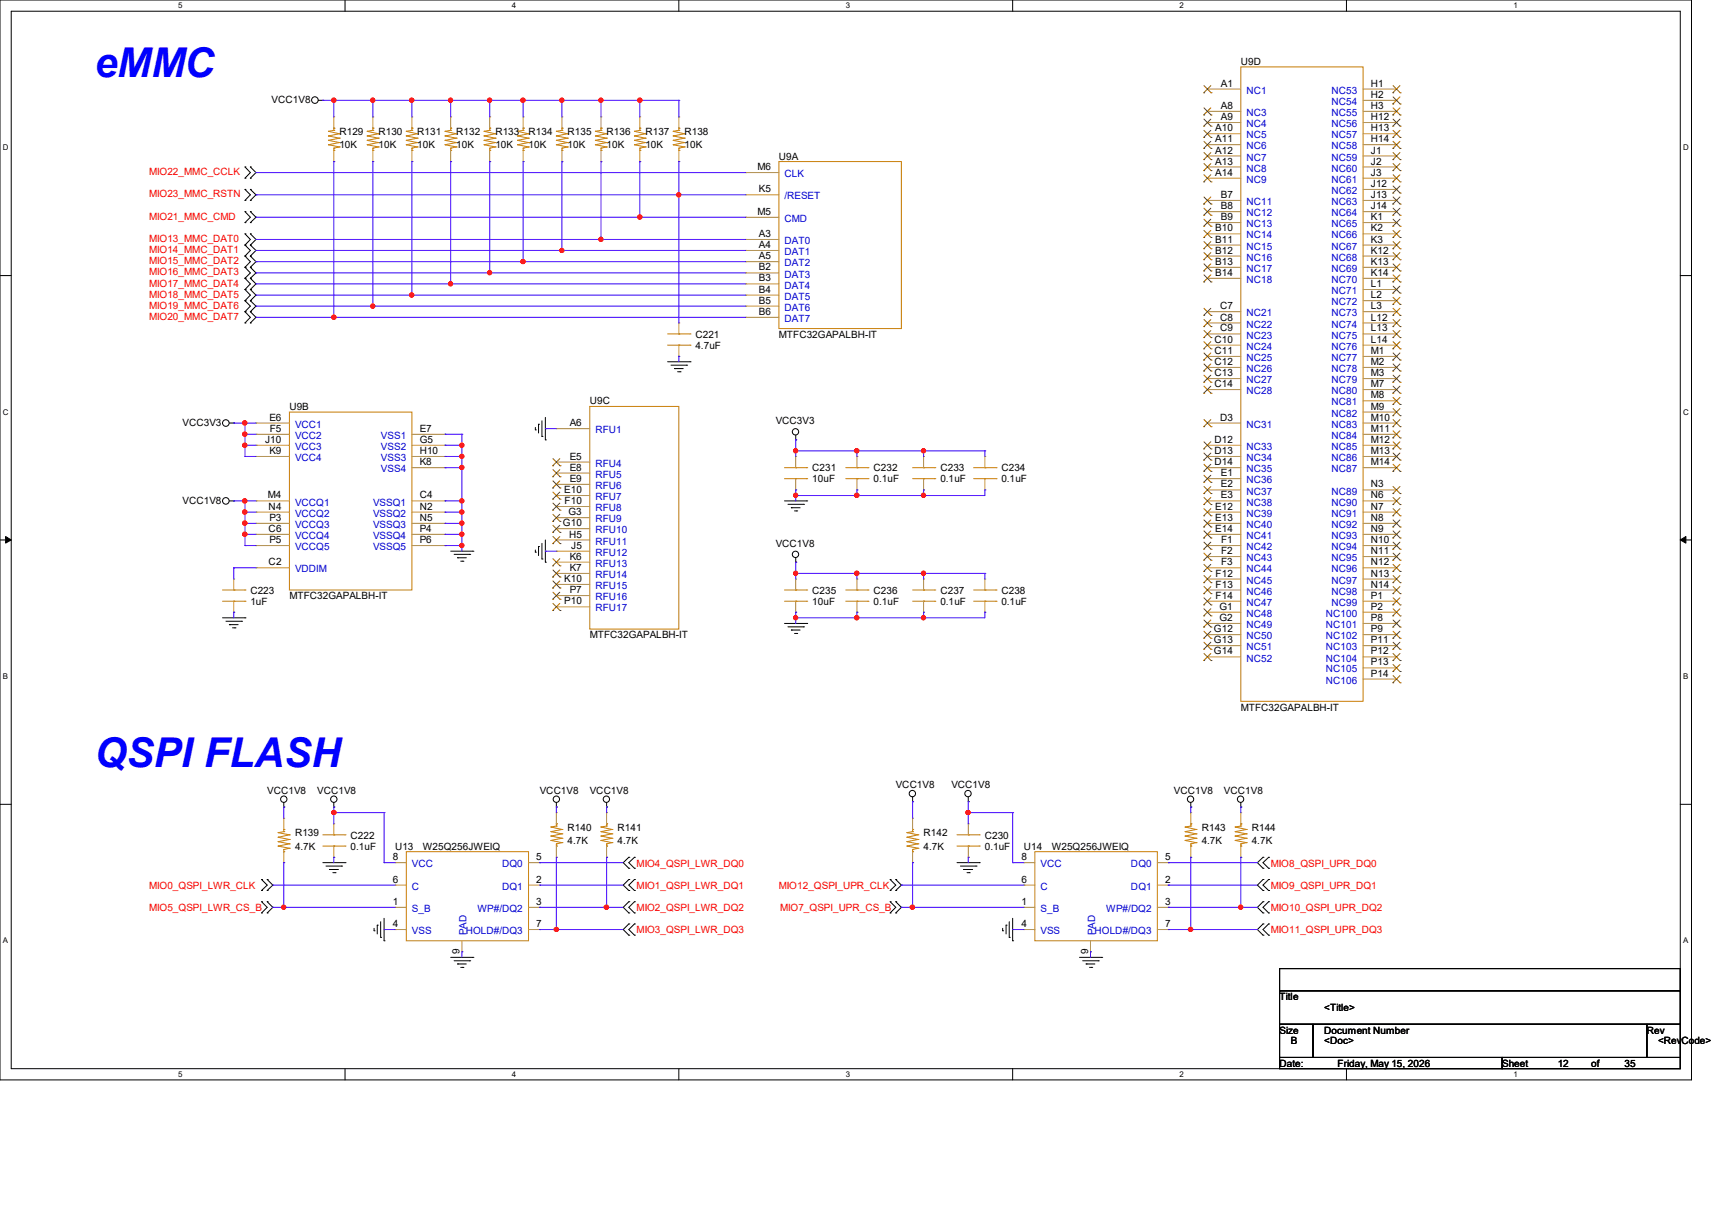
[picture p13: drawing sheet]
<svg xmlns="http://www.w3.org/2000/svg" width="297mm" height="210mm" viewBox="0 0 297 210" stroke-linecap="round" stroke-linejoin="round" font-family="sans-serif">
<defs><g id="words">
<g font-size="7.1" fill="#00f">
<text x="16.4" y="13.3">eMMC</text>
<text x="16.4" y="133">QSPI FLASH</text>
</g>
<g font-size="1.7">
<text x="215.3" y="11.3">U9D</text>
<text x="47.1" y="17.8">VCC1V8</text>
<text x="211.8" y="15">A1</text>
<text x="237.8" y="15">H1</text>
<text x="237.8" y="17">H2</text>
<text x="58.9" y="23.5">R129</text>
<text x="65.7" y="23.5">R130</text>
<text x="72.4" y="23.5">R131</text>
<text x="79.2" y="23.5">R132</text>
<text x="85.9" y="23.5">R133</text>
<text x="91.7" y="23.5">R134</text>
<text x="98.5" y="23.5">R135</text>
<text x="105.2" y="23.5">R136</text>
<text x="112" y="23.5">R137</text>
<text x="118.7" y="23.5">R138</text>
<text x="210.8" y="22.8">A10</text>
<text x="211.8" y="18.9">A8</text>
<text x="211.8" y="20.8">A9</text>
<text x="237.8" y="18.9">H3</text>
<text x="237.8" y="20.8">H12</text>
<text x="237.8" y="22.8">H13</text>
<text x="58.9" y="25.7">10K</text>
<text x="65.7" y="25.7">10K</text>
<text x="72.4" y="25.7">10K</text>
<text x="79.2" y="25.7">10K</text>
<text x="85.9" y="25.7">10K</text>
<text x="91.7" y="25.7">10K</text>
<text x="98.5" y="25.7">10K</text>
<text x="105.2" y="25.7">10K</text>
<text x="112" y="25.7">10K</text>
<text x="118.7" y="25.7">10K</text>
<text x="131.4" y="29.5">M6</text>
<text x="135.1" y="27.7">U9A</text>
<text x="210.8" y="24.7">A11</text>
<text x="210.8" y="26.6">A12</text>
<text x="210.8" y="28.5">A13</text>
<text x="237.8" y="24.7">H14</text>
<text x="237.8" y="26.6">J1</text>
<text x="237.8" y="28.5">J2</text>
<text x="131.7" y="33.4">K5</text>
<text x="210.8" y="30.5">A14</text>
<text x="211.8" y="34.3">B7</text>
<text x="237.8" y="30.5">J3</text>
<text x="237.8" y="32.4">J12</text>
<text x="237.8" y="34.3">J13</text>
<text x="131.4" y="37.3">M5</text>
<text x="131.7" y="41.1">A3</text>
<text x="210.8" y="40.1">B10</text>
<text x="211.8" y="36.3">B8</text>
<text x="211.8" y="38.2">B9</text>
<text x="237.8" y="38.2">K1</text>
<text x="237.8" y="40.1">K2</text>
<text x="237.8" y="36.3">J14</text>
<text x="131.7" y="43">A4</text>
<text x="131.7" y="45">A5</text>
<text x="131.7" y="46.9">B2</text>
<text x="210.8" y="42.1">B11</text>
<text x="210.8" y="44">B12</text>
<text x="210.8" y="45.9">B13</text>
<text x="210.8" y="47.8">B14</text>
<text x="237.8" y="42.1">K3</text>
<text x="237.8" y="44">K12</text>
<text x="237.8" y="45.9">K13</text>
<text x="237.8" y="47.8">K14</text>
<text x="131.7" y="48.8">B3</text>
<text x="131.7" y="50.8">B4</text>
<text x="131.7" y="52.7">B5</text>
<text x="211.7" y="53.6">C7</text>
<text x="237.8" y="49.8">L1</text>
<text x="237.8" y="51.7">L2</text>
<text x="237.8" y="53.6">L3</text>
<text x="120.6" y="58.6">C221</text>
<text x="131.7" y="54.6">B6</text>
<text x="135.1" y="58.6">MTFC32GAPALBH-IT</text>
<text x="210.7" y="59.4">C10</text>
<text x="211.7" y="55.6">C8</text>
<text x="211.7" y="57.5">C9</text>
<text x="237.8" y="55.6">L12</text>
<text x="237.8" y="57.5">L13</text>
<text x="237.8" y="59.4">L14</text>
<text x="120.6" y="60.5">4.7uF</text>
<text x="210.7" y="61.4">C11</text>
<text x="210.7" y="63.3">C12</text>
<text x="210.7" y="65.2">C13</text>
<text x="237.8" y="61.4">M1</text>
<text x="237.8" y="63.3">M2</text>
<text x="237.8" y="65.2">M3</text>
<text x="50.2" y="71.1">U9B</text>
<text x="102.3" y="70.1">U9C</text>
<text x="210.7" y="67.1">C14</text>
<text x="237.8" y="67.1">M7</text>
<text x="237.8" y="69.1">M8</text>
<text x="237.8" y="71">M9</text>
<text x="31.7" y="73.8">VCC3V3</text>
<text x="46" y="76.8">J10</text>
<text x="46.7" y="72.9">E6</text>
<text x="46.8" y="74.9">F5</text>
<text x="72.8" y="74.9">E7</text>
<text x="72.8" y="76.8">G5</text>
<text x="98.8" y="73.9">A6</text>
<text x="134.6" y="73.6">VCC3V3</text>
<text x="210.7" y="76.8">D12</text>
<text x="211.7" y="72.9">D3</text>
<text x="237.8" y="72.9">M10</text>
<text x="237.8" y="74.9">M11</text>
<text x="237.8" y="76.8">M12</text>
<text x="46.7" y="78.7">K9</text>
<text x="72.8" y="78.7">H10</text>
<text x="72.8" y="80.7">K8</text>
<text x="98.8" y="79.7">E5</text>
<text x="98.8" y="81.6">E8</text>
<text x="98.8" y="83.6">E9</text>
<text x="140.9" y="81.7">C231</text>
<text x="140.9" y="83.6">10uF</text>
<text x="151.6" y="81.7">C232</text>
<text x="151.6" y="83.6">0.1uF</text>
<text x="163.1" y="81.7">C233</text>
<text x="163.1" y="83.6">0.1uF</text>
<text x="173.7" y="81.7">C234</text>
<text x="173.7" y="83.6">0.1uF</text>
<text x="210.7" y="78.7">D13</text>
<text x="210.7" y="80.7">D14</text>
<text x="211.8" y="82.6">E1</text>
<text x="237.8" y="78.7">M13</text>
<text x="237.8" y="80.7">M14</text>
<text x="31.7" y="87.3">VCC1V8</text>
<text x="46.5" y="86.4">M4</text>
<text x="46.6" y="88.4">N4</text>
<text x="72.8" y="86.4">C4</text>
<text x="72.8" y="88.4">N2</text>
<text x="97.9" y="85.5">E10</text>
<text x="98" y="87.4">F10</text>
<text x="98.6" y="89.4">G3</text>
<text x="210.8" y="88.4">E12</text>
<text x="211.8" y="84.5">E2</text>
<text x="211.8" y="86.4">E3</text>
<text x="237.8" y="84.5">N3</text>
<text x="237.8" y="86.4">N6</text>
<text x="237.8" y="88.4">N7</text>
<text x="46.6" y="92.2">C6</text>
<text x="46.7" y="90.3">P3</text>
<text x="46.7" y="94.2">P5</text>
<text x="72.8" y="90.3">N5</text>
<text x="72.8" y="94.2">P6</text>
<text x="72.8" y="92.2">P4</text>
<text x="97.7" y="91.3">G10</text>
<text x="98.7" y="93.2">H5</text>
<text x="99.1" y="95.2">J5</text>
<text x="134.6" y="94.9">VCC1V8</text>
<text x="210.8" y="90.3">E13</text>
<text x="210.8" y="92.2">E14</text>
<text x="211.9" y="94.2">F1</text>
<text x="237.8" y="90.3">N8</text>
<text x="237.8" y="92.2">N9</text>
<text x="237.8" y="94.2">N10</text>
<text x="46.6" y="98">C2</text>
<text x="97.9" y="100.9">K10</text>
<text x="98.8" y="97.1">K6</text>
<text x="98.8" y="99">K7</text>
<text x="210.9" y="100">F12</text>
<text x="210.9" y="101.9">F13</text>
<text x="211.9" y="96.1">F2</text>
<text x="211.9" y="98">F3</text>
<text x="237.8" y="96.1">N11</text>
<text x="237.8" y="98">N12</text>
<text x="237.8" y="100">N13</text>
<text x="237.8" y="101.9">N14</text>
<text x="43.4" y="103">C223</text>
<text x="43.4" y="104.9">1uF</text>
<text x="50.2" y="103.9">MTFC32GAPALBH-IT</text>
<text x="97.9" y="104.8">P10</text>
<text x="98.8" y="102.9">P7</text>
<text x="140.9" y="103">C235</text>
<text x="140.9" y="104.9">10uF</text>
<text x="151.6" y="103">C236</text>
<text x="151.6" y="104.9">0.1uF</text>
<text x="163.1" y="103">C237</text>
<text x="163.1" y="104.9">0.1uF</text>
<text x="173.7" y="103">C238</text>
<text x="173.7" y="104.9">0.1uF</text>
<text x="210.9" y="103.8">F14</text>
<text x="211.6" y="105.7">G1</text>
<text x="211.6" y="107.7">G2</text>
<text x="237.8" y="103.8">P1</text>
<text x="237.8" y="105.7">P2</text>
<text x="237.8" y="107.7">P8</text>
<text x="102.3" y="110.7">MTFC32GAPALBH-IT</text>
<text x="210.6" y="109.6">G12</text>
<text x="210.6" y="111.5">G13</text>
<text x="210.6" y="113.5">G14</text>
<text x="237.8" y="109.6">P9</text>
<text x="237.8" y="111.5">P11</text>
<text x="237.8" y="113.5">P12</text>
<text x="237.8" y="115.4">P13</text>
<text x="237.8" y="117.3">P14</text>
<text x="215.3" y="123.2">MTFC32GAPALBH-IT</text>
<text x="46.4" y="137.7">VCC1V8</text>
<text x="55" y="137.7">VCC1V8</text>
<text x="93.6" y="137.7">VCC1V8</text>
<text x="102.3" y="137.7">VCC1V8</text>
<text x="155.4" y="136.7">VCC1V8</text>
<text x="165.1" y="136.7">VCC1V8</text>
<text x="203.7" y="137.7">VCC1V8</text>
<text x="212.3" y="137.7">VCC1V8</text>
<text x="51.2" y="147.4">4.7K</text>
<text x="51.2" y="145">R139</text>
<text x="60.8" y="145.5">C222</text>
<text x="60.8" y="147.4">0.1uF</text>
<text x="68.2" y="149.2">8</text>
<text x="68.5" y="147.4">U13</text>
<text x="73.4" y="147.4">W25Q256JWEIQ</text>
<text x="93" y="149.2">5</text>
<text x="98.5" y="146.4">4.7K</text>
<text x="98.5" y="144.1">R140</text>
<text x="107.1" y="146.4">4.7K</text>
<text x="107.1" y="144.1">R141</text>
<text x="160.2" y="147.4">4.7K</text>
<text x="160.2" y="145">R142</text>
<text x="170.9" y="145.5">C230</text>
<text x="170.9" y="147.4">0.1uF</text>
<text x="177.2" y="149.2">8</text>
<text x="177.6" y="147.4">U14</text>
<text x="182.5" y="147.4">W25Q256JWEIQ</text>
<text x="202.1" y="149.2">5</text>
<text x="208.5" y="146.4">4.7K</text>
<text x="208.5" y="144.1">R143</text>
<text x="217.2" y="146.4">4.7K</text>
<text x="217.2" y="144.1">R144</text>
<text x="68.2" y="153.1">6</text>
<text x="93" y="153.1">2</text>
<text x="177.2" y="153.1">6</text>
<text x="202.1" y="153.1">2</text>
<text x="68.2" y="156.9">1</text>
<text x="68.2" y="160.8">4</text>
<text x="93" y="160.8">7</text>
<text x="93" y="156.9">3</text>
<text x="177.2" y="156.9">1</text>
<text x="177.2" y="160.8">4</text>
<text x="202.1" y="160.8">7</text>
<text x="202.1" y="156.9">3</text>
<text x="79.7" y="165.5" transform="rotate(-90 79.7 165.5)">9</text>
<text x="188.8" y="165.5" transform="rotate(-90 188.8 165.5)">9</text>
<text x="222" y="173.4">Title</text>
<text x="222" y="179.2">Size</text>
<text x="229.7" y="175.3">&lt;Title&gt;</text>
<text x="229.7" y="179.2">Document Number</text>
<text x="285.7" y="179.2">Rev</text>
<text x="222" y="185">Date:</text>
<text x="223.9" y="181.1">B</text>
<text x="229.7" y="181.1">&lt;Doc&gt;</text>
<text x="232.1" y="185">Friday, May 15, 2026</text>
<text x="260.6" y="185">Sheet</text>
<text x="270.2" y="185">12</text>
<text x="276" y="185">of</text>
<text x="281.8" y="185">35</text>
<text x="287.7" y="181.1">&lt;RevCode&gt;</text>
</g>
<g font-size="1.7" fill="#00c">
<text x="216.2" y="16.3">NC1</text>
<text x="231" y="16.3">NC53</text>
<text x="216.2" y="20.1">NC3</text>
<text x="216.2" y="22.1">NC4</text>
<text x="231" y="18.2">NC54</text>
<text x="231" y="20.1">NC55</text>
<text x="231" y="22.1">NC56</text>
<text x="216.2" y="24">NC5</text>
<text x="216.2" y="25.9">NC6</text>
<text x="216.2" y="27.9">NC7</text>
<text x="216.2" y="29.8">NC8</text>
<text x="231" y="24">NC57</text>
<text x="231" y="25.9">NC58</text>
<text x="231" y="27.9">NC59</text>
<text x="231" y="29.8">NC60</text>
<text x="136.1" y="30.7">CLK</text>
<text x="136.1" y="34.6">/RESET</text>
<text x="216.2" y="31.7">NC9</text>
<text x="216.2" y="35.6">NC11</text>
<text x="231" y="31.7">NC61</text>
<text x="231" y="33.7">NC62</text>
<text x="231" y="35.6">NC63</text>
<text x="136.1" y="38.5">CMD</text>
<text x="216.2" y="37.5">NC12</text>
<text x="216.2" y="39.4">NC13</text>
<text x="216.2" y="41.4">NC14</text>
<text x="231" y="39.4">NC65</text>
<text x="231" y="41.4">NC66</text>
<text x="231" y="37.5">NC64</text>
<text x="136.1" y="42.3">DAT0</text>
<text x="136.1" y="44.2">DAT1</text>
<text x="136.1" y="46.2">DAT2</text>
<text x="216.2" y="43.3">NC15</text>
<text x="216.2" y="45.2">NC16</text>
<text x="216.2" y="47.2">NC17</text>
<text x="231" y="43.3">NC67</text>
<text x="231" y="45.2">NC68</text>
<text x="231" y="47.2">NC69</text>
<text x="136.1" y="48.1">DAT3</text>
<text x="136.1" y="50">DAT4</text>
<text x="136.1" y="52">DAT5</text>
<text x="136.1" y="53.9">DAT6</text>
<text x="216.2" y="49.1">NC18</text>
<text x="231" y="49.1">NC70</text>
<text x="231" y="51">NC71</text>
<text x="231" y="53">NC72</text>
<text x="136.1" y="55.8">DAT7</text>
<text x="216.2" y="54.9">NC21</text>
<text x="216.2" y="56.8">NC22</text>
<text x="216.2" y="58.7">NC23</text>
<text x="231" y="54.9">NC73</text>
<text x="231" y="56.8">NC74</text>
<text x="231" y="58.7">NC75</text>
<text x="216.2" y="60.7">NC24</text>
<text x="216.2" y="62.6">NC25</text>
<text x="216.2" y="64.5">NC26</text>
<text x="231" y="60.7">NC76</text>
<text x="231" y="62.6">NC77</text>
<text x="231" y="64.5">NC78</text>
<text x="216.2" y="66.5">NC27</text>
<text x="216.2" y="68.4">NC28</text>
<text x="231" y="66.5">NC79</text>
<text x="231" y="68.4">NC80</text>
<text x="231" y="70.3">NC81</text>
<text x="51.2" y="74.2">VCC1</text>
<text x="51.2" y="76.1">VCC2</text>
<text x="66.1" y="76.1">VSS1</text>
<text x="103.3" y="75.1">RFU1</text>
<text x="216.2" y="74.2">NC31</text>
<text x="231" y="72.3">NC82</text>
<text x="231" y="74.2">NC83</text>
<text x="231" y="76.1">NC84</text>
<text x="51.2" y="78">VCC3</text>
<text x="51.2" y="80">VCC4</text>
<text x="66.1" y="78">VSS2</text>
<text x="66.1" y="80">VSS3</text>
<text x="66.1" y="81.9">VSS4</text>
<text x="103.3" y="80.9">RFU4</text>
<text x="103.3" y="82.8">RFU5</text>
<text x="216.2" y="78">NC33</text>
<text x="216.2" y="80">NC34</text>
<text x="216.2" y="81.9">NC35</text>
<text x="216.2" y="83.8">NC36</text>
<text x="231" y="78">NC85</text>
<text x="231" y="80">NC86</text>
<text x="231" y="81.9">NC87</text>
<text x="51.2" y="87.7">VCCQ1</text>
<text x="51.2" y="89.6">VCCQ2</text>
<text x="64.7" y="87.7">VSSQ1</text>
<text x="64.7" y="89.6">VSSQ2</text>
<text x="103.3" y="84.8">RFU6</text>
<text x="103.3" y="86.7">RFU7</text>
<text x="103.3" y="88.6">RFU8</text>
<text x="216.2" y="85.8">NC37</text>
<text x="216.2" y="87.7">NC38</text>
<text x="216.2" y="89.6">NC39</text>
<text x="231" y="85.8">NC89</text>
<text x="231" y="87.7">NC90</text>
<text x="231" y="89.6">NC91</text>
<text x="51.2" y="91.6">VCCQ3</text>
<text x="51.2" y="93.5">VCCQ4</text>
<text x="51.2" y="95.4">VCCQ5</text>
<text x="64.7" y="91.6">VSSQ3</text>
<text x="64.7" y="95.4">VSSQ5</text>
<text x="64.7" y="93.5">VSSQ4</text>
<text x="103.3" y="90.6">RFU9</text>
<text x="103.3" y="92.5">RFU10</text>
<text x="103.3" y="94.4">RFU11</text>
<text x="216.2" y="91.6">NC40</text>
<text x="216.2" y="93.5">NC41</text>
<text x="216.2" y="95.4">NC42</text>
<text x="231" y="91.6">NC92</text>
<text x="231" y="93.5">NC93</text>
<text x="231" y="95.4">NC94</text>
<text x="51.2" y="99.3">VDDIM</text>
<text x="103.3" y="96.4">RFU12</text>
<text x="103.3" y="98.3">RFU13</text>
<text x="103.3" y="100.2">RFU14</text>
<text x="216.2" y="97.3">NC43</text>
<text x="216.2" y="99.3">NC44</text>
<text x="216.2" y="101.2">NC45</text>
<text x="231" y="97.3">NC95</text>
<text x="231" y="99.3">NC96</text>
<text x="231" y="101.2">NC97</text>
<text x="103.3" y="102.1">RFU15</text>
<text x="103.3" y="104.1">RFU16</text>
<text x="103.3" y="106">RFU17</text>
<text x="216.2" y="103.1">NC46</text>
<text x="216.2" y="105.1">NC47</text>
<text x="216.2" y="107">NC48</text>
<text x="230" y="107">NC100</text>
<text x="231" y="103.1">NC98</text>
<text x="231" y="105.1">NC99</text>
<text x="216.2" y="108.9">NC49</text>
<text x="216.2" y="110.9">NC50</text>
<text x="216.2" y="112.8">NC51</text>
<text x="230" y="108.9">NC101</text>
<text x="230" y="110.9">NC102</text>
<text x="230" y="112.8">NC103</text>
<text x="216.2" y="114.7">NC52</text>
<text x="230" y="114.7">NC104</text>
<text x="230" y="116.6">NC105</text>
<text x="230" y="118.6">NC106</text>
<text x="71.5" y="150.4">VCC</text>
<text x="71.5" y="154.3">C</text>
<text x="87.1" y="154.3">DQ1</text>
<text x="87.1" y="150.4">DQ0</text>
<text x="180.5" y="150.4">VCC</text>
<text x="180.5" y="154.3">C</text>
<text x="196.2" y="154.3">DQ1</text>
<text x="196.2" y="150.4">DQ0</text>
<text x="71.5" y="158.2">S_B</text>
<text x="82.8" y="158.2">WP#/DQ2</text>
<text x="180.5" y="158.2">S_B</text>
<text x="191.9" y="158.2">WP#/DQ2</text>
<text x="71.5" y="162">VSS</text>
<text x="80.8" y="162">HOLD#/DQ3</text>
<text x="80.9" y="162.2" transform="rotate(-90 80.9 162.2)">PAD</text>
<text x="180.5" y="162">VSS</text>
<text x="189.9" y="162">HOLD#/DQ3</text>
<text x="190" y="162.2" transform="rotate(-90 190 162.2)">PAD</text>
</g>
<g font-size="1.7" fill="#f00">
<text x="25.9" y="30.4">MIO22_MMC_CCLK</text>
<text x="25.9" y="34.2">MIO23_MMC_RSTN</text>
<text x="25.9" y="38.1">MIO21_MMC_CMD</text>
<text x="25.9" y="42">MIO13_MMC_DAT0</text>
<text x="25.9" y="43.9">MIO14_MMC_DAT1</text>
<text x="25.9" y="45.8">MIO15_MMC_DAT2</text>
<text x="25.9" y="47.8">MIO16_MMC_DAT3</text>
<text x="25.9" y="49.7">MIO17_MMC_DAT4</text>
<text x="25.9" y="51.6">MIO18_MMC_DAT5</text>
<text x="25.9" y="53.6">MIO19_MMC_DAT6</text>
<text x="25.9" y="55.5">MIO20_MMC_DAT7</text>
<text x="25.9" y="154.1">MIO0_QSPI_LWR_CLK</text>
<text x="110.4" y="154.1">MIO1_QSPI_LWR_DQ1</text>
<text x="110.4" y="150.3">MIO4_QSPI_LWR_DQ0</text>
<text x="135.1" y="154.1">MIO12_QSPI_UPR_CLK</text>
<text x="220.5" y="150.3">MIO8_QSPI_UPR_DQ0</text>
<text x="220.5" y="154.1">MIO9_QSPI_UPR_DQ1</text>
<text x="25.9" y="158">MIO5_QSPI_LWR_CS_B</text>
<text x="110.4" y="158">MIO2_QSPI_LWR_DQ2</text>
<text x="110.4" y="161.8">MIO3_QSPI_LWR_DQ3</text>
<text x="135.3" y="158">MIO7_QSPI_UPR_CS_B</text>
<text x="220.5" y="158">MIO10_QSPI_UPR_DQ2</text>
<text x="220.5" y="161.8">MIO11_QSPI_UPR_DQ3</text>
</g>
<g font-size="1.4">
<text x="30.9" y="1.4">5</text>
<text x="88.8" y="1.4">4</text>
<text x="146.7" y="1.4">3</text>
<text x="204.6" y="1.4">2</text>
<text x="262.6" y="1.4">1</text>
<text x=".5" y="26.1">D</text>
<text x="292" y="26.1">D</text>
<text x=".5" y="71.9">C</text>
<text x="292" y="71.9">C</text>
<text x=".5" y="117.8">B</text>
<text x="292" y="117.8">B</text>
<text x=".5" y="163.6">A</text>
<text x="292" y="163.6">A</text>
<text x="30.9" y="186.8">5</text>
<text x="88.8" y="186.8">4</text>
<text x="146.7" y="186.8">3</text>
<text x="204.6" y="186.8">2</text>
<text x="262.6" y="186.8">1</text>
</g>
</g></defs>
<path d="M0 0h293.5v187.3h-293.5zM1.9 1.9h289.6v183.4h-289.6z" fill="none" stroke="#000" stroke-width=".17"/>
<g fill="#fff">
<path d="M30.9 .2h.8v1.5h-.8z"/>
<path d="M30.9 185.5h.8v1.6h-.8z"/>
</g>
<path d="M59.9 0v1.9M59.9 185.3v2" fill="none" stroke="#000" stroke-width=".17"/>
<g fill="#fff">
<path d="M88.8 .2h.8v1.5h-.8z"/>
<path d="M88.8 185.5h.8v1.6h-.8z"/>
</g>
<path d="M117.8 0v1.9M117.8 185.3v2" fill="none" stroke="#000" stroke-width=".17"/>
<g fill="#fff">
<path d="M146.7 .2h.8v1.5h-.8z"/>
<path d="M146.7 185.5h.8v1.6h-.8z"/>
</g>
<path d="M175.7 0v1.9M175.7 185.3v2" fill="none" stroke="#000" stroke-width=".17"/>
<g fill="#fff">
<path d="M204.6 .2h.8v1.5h-.8z"/>
<path d="M204.6 185.5h.8v1.6h-.8z"/>
</g>
<path d="M233.6 0v1.9M233.6 185.3v2" fill="none" stroke="#000" stroke-width=".17"/>
<g fill="#fff">
<path d="M262.6 .2h.7v1.5h-.7z"/>
<path d="M262.6 185.5h.7v1.6h-.7z"/>
<path d="M.5 24.8h1v1.6h-1z"/>
<path d="M292 24.8h1v1.6h-1z"/>
<path d="M.5 70.7h1v1.5h-1z"/>
<path d="M292 70.7h1v1.5h-1z"/>
</g>
<path d="M0 47.8h1.9M291.5 47.8h2" fill="none" stroke="#000" stroke-width=".17"/>
<g fill="#fff">
<path d="M.5 116.5h.9v1.6h-.9z"/>
<path d="M292 116.5h.9v1.6h-.9z"/>
</g>
<path d="M0 93.6h1.9M291.5 93.6h2" fill="none" stroke="#000" stroke-width=".17"/>
<path d="M1 93l.9 .6-.9 .6zM291.5 93.6l1-.6v1.2z" fill="#000" stroke="#000" stroke-width=".17"/>
<g fill="#fff">
<path d="M.5 162.4h.9v1.5h-.9z"/>
<path d="M292 162.4h.9v1.5h-.9z"/>
</g>
<g fill="none" stroke="#000" stroke-width=".17">
<path d="M55.2 17.4h.8M56 17.4h.1M42.5 36.7h.1M42.5 38.6h.1M42.5 29h.1M42.5 30.9h.1M42.5 32.9h.1M42.5 34.8h.1M42.5 36.7l.9 1-.9 .9M42.5 29l.9 .9-.9 1M42.5 32.9l.9 .9-.9 1M43.4 38.6h.1"/>
<path d="M43.4 36.7h.1M43.4 30.9h.1M43.4 29h.1M43.4 34.8h.1M43.4 32.9h.1M43.4 36.7l1 1-1 .9M43.4 29l1 .9-1 1M43.4 32.9l1 .9-1 1M42.5 42.5h.1M42.5 44.4h.1M42.5 46.4h.1M42.5 48.3h.1"/>
<path d="M42.5 50.2h.1M42.5 52.2h.1M42.5 54.1h.1M42.5 56h.1M42.5 40.6h.1M42.5 42.5l.9 .9-.9 1M42.5 44.4l.9 1-.9 1M42.5 46.4l.9 .9-.9 1M42.5 48.3l.9 .9-.9 1M42.5 50.2l.9 1-.9 1M42.5 52.2l.9 .9-.9 1M42.5 54.1l.9 .9-.9 1"/>
<path d="M42.5 40.6l.9 .9-.9 1M43.4 44.4h.1M43.4 42.5h.1M43.4 46.4h.1M43.4 48.3h.1M43.4 50.2h.1M43.4 52.2h.1M43.4 54.1h.1M43.4 56h.1M43.4 40.6h.1M43.4 42.5l1 .9-1 1M43.4 44.4l1 1-1 1"/>
<path d="M43.4 46.4l1 .9-1 1M43.4 48.3l1 .9-1 1M43.4 50.2l1 1-1 1M43.4 52.2l1 .9-1 1M43.4 54.1l1 .9-1 1M43.4 40.6l1 .9-1 1M39.8 73.4h.8M40.6 73.4h.1M92.9 74.5h.1M92.9 74.1v.4M93.4 73.6h.1M93.4 73.6v1.5"/>
<path d="M94 75.7h.1M94 73v2.7M94.6 76.3h.1M94.6 72.4v3.9M115.8 62.7h3.9M116.4 63.3h2.7M117 63.9h.1M117 63.9h1.5M117.6 64.5h.4M118 64.5h.1M119.1 63.3h.1M119.7 62.7h.1"/>
<path d="M138 76.3h.1M138 75.5v.8M39.8 86.9h.8M40.6 86.9h.1M78.2 95.6h3.8M78.8 96.1h2.7M79.4 96.7h.1M79.4 96.7h1.5M79.9 97.3h.4M80.3 97.3h.1M81.5 96.1h.1M82 95.6h.1"/>
<path d="M92.9 95.8h.1M92.9 95.4v.4M93.4 94.8h.1M93.4 94.8v1.6M94 96.9h.1M94 94.2v2.7M94.6 97.5h.1M94.6 93.6v3.9M136.1 86.9h3.9M136.7 87.5h2.7M137.3 88.1h.1M137.3 88.1h1.5"/>
<path d="M137.8 88.6h.4M138 97.5h.1M138 96.7v.8M138.2 88.6h.1M139.4 87.5h.1M140 86.9h.1M38.6 107.1h3.9M39.2 107.7h2.7M39.8 108.3h.1M39.8 108.3h1.5M40.3 108.9h.5M40.8 108.9h.1"/>
<path d="M41.9 107.7h.1M42.5 107.1h.1M136.1 108.1h3.9M136.7 108.7h2.7M137.3 109.3h.1M137.3 109.3h1.5M137.8 109.9h.4M138.2 109.9h.1M139.4 108.7h.1M140 108.1h.1M0 139.5h1.9M49.2 140h.1"/>
<path d="M49.2 139.2v.8M57.9 140h.1M57.9 139.2v.8M96.5 140h.1M96.5 139.2v.8M105.2 140h.1M105.2 139.2v.8M158.3 139h.1M158.3 138.2v.8M168 139h.1M168 138.2v.8M206.6 140h.1"/>
<path d="M206.6 139.2v.8M215.3 140h.1M215.3 139.2v.8M291.5 139.5h2M45.4 154.4h.1M45.4 152.5h.1M45.4 158.3h.1M45.4 156.4h.1M45.4 152.5l1 1-1 .9M45.4 156.4l1 1-1 .9M46.4 152.5h.1M46.4 154.4h.1"/>
<path d="M46.4 156.4h.1M46.4 158.3h.1M46.4 152.5l.9 1-.9 .9M46.4 156.4l.9 1-.9 .9M56 149.6h3.9M56.6 150.2h2.7M57.1 150.8h.1M57.1 150.8h1.6M57.7 151.3h.4M58.1 151.3h.1M59.3 150.2h.1M59.9 149.6h.1"/>
<path d="M66 159.9v2.7M66.6 159.3v3.9M109.1 152.5h.1M109.1 154.4h.1M109.1 156.4h.1M109.1 158.3h.1M109.1 148.7h.1M109.1 150.6h.1M109.1 152.5l-1 1 1 .9M109.1 156.4l-1 1 1 .9M109.1 148.7l-1 .9 1 1M110.1 154.4h.1"/>
<path d="M110.1 152.5h.1M110.1 158.3h.1M110.1 156.4h.1M110.1 150.6h.1M110.1 148.7h.1M110.1 152.5l-1 1 1 .9M110.1 156.4l-1 1 1 .9M110.1 148.7l-1 .9 1 1M154.4 154.4h.1M154.4 152.5h.1M154.4 158.3h.1M154.4 156.4h.1"/>
<path d="M154.4 152.5l1 1-1 .9M154.4 156.4l1 1-1 .9M155.4 152.5h.1M155.4 154.4h.1M155.4 156.4h.1M155.4 158.3h.1M155.4 152.5l1 1-1 .9M155.4 156.4l1 1-1 .9M166 149.6h3.9M166.6 150.2h2.7M167.2 150.8h.1M167.2 150.8h1.5"/>
<path d="M167.8 151.3h.3M168.1 151.3h.1M169.3 150.2h.1M169.9 149.6h.1M175.1 159.9v2.7M175.7 159.3v3.9M219.1 148.7h.1M219.1 150.6h.1M219.1 152.5h.1M219.1 154.4h.1M219.1 156.4h.1M219.1 158.3h.1"/>
<path d="M219.1 148.7l-1 .9 1 1M219.1 152.5l-1 1 1 .9M219.1 156.4l-1 1 1 .9M220.1 150.6h.1M220.1 148.7h.1M220.1 154.4h.1M220.1 152.5h.1M220.1 158.3h.1M220.1 156.4h.1M220.1 148.7l-1 .9 1 1M220.1 152.5l-1 1 1 .9M220.1 156.4l-1 1 1 .9"/>
<path d="M64.9 161.4h.1M64.9 161v.4M65.4 160.4h.1M65.4 160.4v1.6M66 162.6h.1M66.6 163.2h.1M78.2 166h3.8M78.8 166.6h2.7M79.4 167.2h.1M79.4 167.2h1.5M79.9 167.8h.4M80.3 167.8h.1"/>
<path d="M81.5 166.6h.1M82 166h.1M109.1 160.2h.1M109.1 162.2h.1M109.1 160.2l-1 1 1 1M110.1 162.2h.1M110.1 160.2h.1M110.1 160.2l-1 1 1 1M173.9 161.4h.1M173.9 161v.4M174.5 160.4h.1M174.5 160.4v1.6"/>
<path d="M175.1 162.6h.1M175.7 163.2h.1M187.3 166h3.8M187.8 166.6h2.7M188.4 167.2h.1M188.4 167.2h1.5M189 167.8h.4M189.4 167.8h.1M190.5 166.6h.1M191.1 166h.1M219.1 160.2h.1M219.1 162.2h.1"/>
<path d="M219.1 160.2l-1 1 1 1M220.1 162.2h.1M220.1 160.2h.1M220.1 160.2l-1 1 1 1M222 168h69.5v3.8h-69.5zM222 171.8h69.5v5.8h-69.5zM222 177.6h5.8v5.8h-5.8zM227.8 177.6h57.9v5.8h-57.9zM285.7 177.6h5.8v5.8h-5.8zM222 183.4h38.6v1.9h-38.6zM260.6 183.4h30.9v1.9h-30.9z"/>
<circle cx="54.6" cy="17.4" r=".57"/>
<circle cx="39.2" cy="73.4" r=".57"/>
<circle cx="138" cy="74.9" r=".55"/>
<circle cx="39.2" cy="86.9" r=".57"/>
<circle cx="138" cy="96.1" r=".55"/>
<circle cx="49.2" cy="138.6" r=".55"/>
<circle cx="57.9" cy="138.6" r=".55"/>
<circle cx="96.5" cy="138.6" r=".55"/>
<circle cx="105.2" cy="138.6" r=".55"/>
<circle cx="158.3" cy="137.6" r=".55"/>
<circle cx="167.9" cy="137.6" r=".55"/>
<circle cx="206.5" cy="138.6" r=".55"/>
<circle cx="215.2" cy="138.6" r=".55"/>
</g>
<g fill="none" stroke="#cc8006" stroke-width=".17">
<path d="M215.3 11.6h21.2v110h-21.2zM57 25.1h.1M57 22.8h.1M57 23.6h.1M57 24.3h.1M57 25.1l1.9 .4M57 22.8l1.9 .4M57 23.6l1.9 .4M57 24.3l1.9 .4M57.9 26.1h.1M57.9 22.2h.1M57.9 22.6h.1"/>
<path d="M57.9 25.7h.1M57.9 22.2v.4M57.9 25.7v.4M57.9 22.6l-.9 .2M58.9 23.2h.1M58.9 24h.1M58.9 24.7h.1M58.9 25.5h.1M58.9 23.2l-1.9 .4M58.9 24l-1.9 .3M58.9 24.7l-1.9 .4M58.9 25.5l-1 .2"/>
<path d="M63.7 25.1h.1M63.7 22.8h.1M63.7 23.6h.1M63.7 24.3h.1M63.7 25.1l2 .4M63.7 22.8l2 .4M63.7 23.6l2 .4M63.7 24.3l2 .4M64.7 26.1h.1M64.7 22.2h.1M64.7 22.6h.1M64.7 25.7h.1"/>
<path d="M64.7 22.2v.4M64.7 25.7v.4M64.7 22.6l-1 .2M65.7 23.2h.1M65.7 24h.1M65.7 24.7h.1M65.7 25.5h.1M65.7 23.2l-2 .4M65.7 24l-2 .3M65.7 24.7l-2 .4M65.7 25.5l-1 .2M70.5 25.1h.1"/>
<path d="M70.5 22.8h.1M70.5 23.6h.1M70.5 24.3h.1M70.5 25.1l1.9 .4M70.5 22.8l1.9 .4M70.5 23.6l1.9 .4M70.5 24.3l1.9 .4M71.5 26.1h.1M71.5 22.2h.1M71.5 22.6h.1M71.5 25.7h.1M71.5 22.2v.4"/>
<path d="M71.5 25.7v.4M71.5 22.6l-1 .2M72.4 23.2h.1M72.4 24h.1M72.4 24.7h.1M72.4 25.5h.1M72.4 23.2l-1.9 .4M72.4 24l-1.9 .3M72.4 24.7l-1.9 .4M72.4 25.5l-.9 .2M77.2 25.1h.1M77.2 22.8h.1"/>
<path d="M77.2 23.6h.1M77.2 24.3h.1M77.2 25.1l2 .4M77.2 22.8l2 .4M77.2 23.6l2 .4M77.2 24.3l2 .4M78.2 26.1h.1M78.2 22.2h.1M78.2 22.6h.1M78.2 25.7h.1M78.2 22.2v.4M78.2 25.7v.4"/>
<path d="M78.2 22.6l-1 .2M79.2 23.2h.1M79.2 24h.1M79.2 24.7h.1M79.2 25.5h.1M79.2 23.2l-2 .4M79.2 24l-2 .3M79.2 24.7l-2 .4M79.2 25.5l-1 .2M84 25.1h.1M84 22.8h.1M84 23.6h.1"/>
<path d="M84 24.3h.1M84 25.1l1.9 .4M84 22.8l1.9 .4M84 23.6l1.9 .4M84 24.3l1.9 .4M85 26.1h.1M85 22.2h.1M85 22.6h.1M85 25.7h.1M85 22.2v.4M85 25.7v.4M85 22.6l-1 .2"/>
<path d="M85.9 23.2h.1M85.9 24h.1M85.9 24.7h.1M85.9 25.5h.1M85.9 23.2l-1.9 .4M85.9 24l-1.9 .3M85.9 24.7l-1.9 .4M85.9 25.5l-.9 .2M89.8 25.1h.1M89.8 22.8h.1M89.8 23.6h.1M89.8 24.3h.1"/>
<path d="M89.8 25.1l1.9 .4M89.8 22.8l1.9 .4M89.8 23.6l1.9 .4M89.8 24.3l1.9 .4M90.8 26.1h.1M90.8 22.2h.1M90.8 22.6h.1M90.8 25.7h.1M90.8 22.2v.4M90.8 25.7v.4M90.8 22.6l-1 .2M91.7 23.2h.1"/>
<path d="M91.7 24h.1M91.7 24.7h.1M91.7 25.5h.1M91.7 23.2l-1.9 .4M91.7 24l-1.9 .3M91.7 24.7l-1.9 .4M91.7 25.5l-.9 .2M96.5 25.1h.1M96.5 22.8h.1M96.5 23.6h.1M96.5 24.3h.1M96.5 25.1l2 .4"/>
<path d="M96.5 22.8l2 .4M96.5 23.6l2 .4M96.5 24.3l2 .4M97.5 26.1h.1M97.5 22.2h.1M97.5 22.6h.1M97.5 25.7h.1M97.5 22.2v.4M97.5 25.7v.4M97.5 22.6l-1 .2M98.5 23.2h.1M98.5 24h.1"/>
<path d="M98.5 24.7h.1M98.5 25.5h.1M98.5 23.2l-2 .4M98.5 24l-2 .3M98.5 24.7l-2 .4M98.5 25.5l-1 .2M103.3 25.1h.1M103.3 22.8h.1M103.3 23.6h.1M103.3 24.3h.1M103.3 25.1l1.9 .4M103.3 22.8l1.9 .4"/>
<path d="M103.3 23.6l1.9 .4M103.3 24.3l1.9 .4M104.3 26.1h.1M104.3 22.2h.1M104.3 22.6h.1M104.3 25.7h.1M104.3 22.2v.4M104.3 25.7v.4M104.3 22.6l-1 .2M105.2 23.2h.1M105.2 24h.1M105.2 24.7h.1"/>
<path d="M105.2 25.5h.1M105.2 23.2l-1.9 .4M105.2 24l-1.9 .3M105.2 24.7l-1.9 .4M105.2 25.5l-.9 .2M110.1 25.1h.1M110.1 22.8h.1M110.1 23.6h.1M110.1 24.3h.1M110.1 25.1l1.9 .4M110.1 22.8l1.9 .4M110.1 23.6l1.9 .4"/>
<path d="M110.1 24.3l1.9 .4M111 26.1h.1M111 22.2h.1M111 22.6h.1M111 25.7h.1M111 22.2v.4M111 25.7v.4M111 22.6l-.9 .2M112 23.2h.1M112 24h.1M112 24.7h.1M112 25.5h.1"/>
<path d="M112 23.2l-1.9 .4M112 24l-1.9 .3M112 24.7l-1.9 .4M112 25.5l-1 .2M116.8 25.1h.1M116.8 22.8h.1M116.8 23.6h.1M116.8 24.3h.1M116.8 25.1l1.9 .4M116.8 22.8l1.9 .4M116.8 23.6l1.9 .4M116.8 24.3l1.9 .4"/>
<path d="M117.8 26.1h.1M117.8 22.2h.1M117.8 22.6h.1M117.8 25.7h.1M117.8 22.2v.4M117.8 25.7v.4M117.8 22.6l-1 .2M118.7 23.2h.1M118.7 24h.1M118.7 24.7h.1M118.7 25.5h.1M118.7 23.2l-1.9 .4"/>
<path d="M118.7 24l-1.9 .3M118.7 24.7l-1.9 .4M118.7 25.5l-.9 .2M135.1 28h21.3v29h-21.3zM115.8 59.9h3.9M115.8 57.9h3.9M117.8 59.9h.1M117.8 57.9h.1M119.7 59.9h.1M119.7 57.9h.1M50.2 71.5h21.3v30.8h-21.3zM102.3 70.5h15.5v38.6h-15.5z"/>
<path d="M136.1 83h3.9M136.1 81.1h3.9M138 83h.1M138 81.1h.1M140 83h.1M140 81.1h.1M146.7 83h3.9M146.7 81.1h3.9M148.7 83h.1M148.7 81.1h.1M150.6 83h.1M150.6 81.1h.1"/>
<path d="M158.3 83h3.9M158.3 81.1h3.9M160.2 83h.1M160.2 81.1h.1M162.2 83h.1M162.2 81.1h.1M168.9 83h3.9M168.9 81.1h3.9M170.9 83h.1M170.9 81.1h.1M172.8 83h.1M172.8 81.1h.1"/>
<path d="M38.6 104.3h3.9M38.6 102.3h3.9M40.6 104.3h.1M40.6 102.3h.1M42.5 104.3h.1M42.5 102.3h.1M136.1 104.3h3.9M136.1 102.3h3.9M138 104.3h.1M138 102.3h.1M140 104.3h.1M140 102.3h.1"/>
<path d="M146.7 104.3h3.9M146.7 102.3h3.9M148.7 104.3h.1M148.7 102.3h.1M150.6 104.3h.1M150.6 102.3h.1M158.3 104.3h3.9M158.3 102.3h3.9M160.2 104.3h.1M160.2 102.3h.1M162.2 104.3h.1M162.2 102.3h.1"/>
<path d="M168.9 104.3h3.9M168.9 102.3h3.9M170.9 104.3h.1M170.9 102.3h.1M172.8 104.3h.1M172.8 102.3h.1M48.3 146.7h.1M48.3 144.4h.1M48.3 145.2h.1M48.3 146h.1M48.3 146.7l1.9 .4M48.3 144.4l1.9 .4"/>
<path d="M48.3 145.2l1.9 .4M48.3 146l1.9 .3M49.2 147.7h.1M49.2 143.8h.1M49.2 144.2h.1M49.2 147.3h.1M49.2 143.8v.4M49.2 147.3v.4M49.2 144.2l-.9 .2M50.2 144.8h.1M50.2 145.6h.1M50.2 146.3h.1"/>
<path d="M50.2 147.1h.1M50.2 144.8l-1.9 .4M50.2 145.6l-1.9 .4M50.2 146.3l-1.9 .4M50.2 147.1l-1 .2M56 146.7h3.9M56 144.8h3.9M57.9 146.7h.1M57.9 144.8h.1M59.9 146.7h.1M59.9 144.8h.1M70.5 147.7h21.2v15.5h-21.2z"/>
<path d="M95.6 145.8h.1M95.6 143.4h.1M95.6 144.2h.1M95.6 145h.1M95.6 145.8l1.9 .3M95.6 143.4l1.9 .4M95.6 144.2l1.9 .4M95.6 145l1.9 .4M96.5 146.7h.1M96.5 142.9h.1M96.5 143.3h.1M96.5 146.3h.1"/>
<path d="M96.5 142.9v.4M96.5 146.3v.4M96.5 143.3l-.9 .1M97.5 143.8h.1M97.5 144.6h.1M97.5 145.4h.1M97.5 146.1h.1M97.5 143.8l-1.9 .4M97.5 144.6l-1.9 .4M97.5 145.4l-1.9 .4M97.5 146.1l-1 .2M104.3 145.8h.1"/>
<path d="M104.3 143.4h.1M104.3 144.2h.1M104.3 145h.1M104.3 145.8l1.9 .3M104.3 143.4l1.9 .4M104.3 144.2l1.9 .4M104.3 145l1.9 .4M105.2 146.7h.1M105.2 142.9h.1M105.2 143.3h.1M105.2 146.3h.1M105.2 142.9v.4"/>
<path d="M105.2 146.3v.4M105.2 143.3l-.9 .1M106.2 143.8h.1M106.2 144.6h.1M106.2 145.4h.1M106.2 146.1h.1M106.2 143.8l-1.9 .4M106.2 144.6l-1.9 .4M106.2 145.4l-1.9 .4M106.2 146.1l-1 .2M157.4 146.7h.1M157.4 144.4h.1"/>
<path d="M157.4 145.2h.1M157.4 146h.1M157.4 146.7l1.9 .4M157.4 144.4l1.9 .4M157.4 145.2l1.9 .4M157.4 146l1.9 .3M158.3 147.7h.1M158.3 143.8h.1M158.3 144.2h.1M158.3 147.3h.1M158.3 143.8v.4M158.3 147.3v.4"/>
<path d="M158.3 144.2l-.9 .2M159.3 144.8h.1M159.3 145.6h.1M159.3 146.3h.1M159.3 147.1h.1M159.3 144.8l-1.9 .4M159.3 145.6l-1.9 .4M159.3 146.3l-1.9 .4M159.3 147.1l-1 .2M166 146.7h3.9M166 144.8h3.9M168 146.7h.1"/>
<path d="M168 144.8h.1M169.9 146.7h.1M169.9 144.8h.1M179.5 147.7h21.3v15.5h-21.3zM205.6 145.8h.1M205.6 143.4h.1M205.6 144.2h.1M205.6 145h.1M205.6 145.8l1.9 .3M205.6 143.4l1.9 .4M205.6 144.2l1.9 .4M205.6 145l1.9 .4"/>
<path d="M206.6 146.7h.1M206.6 142.9h.1M206.6 143.3h.1M206.6 146.3h.1M206.6 142.9v.4M206.6 146.3v.4M206.6 143.3l-1 .1M207.5 143.8h.1M207.5 144.6h.1M207.5 145.4h.1M207.5 146.1h.1M207.5 143.8l-1.9 .4"/>
<path d="M207.5 144.6l-1.9 .4M207.5 145.4l-1.9 .4M207.5 146.1l-.9 .2M214.3 145.8h.1M214.3 143.4h.1M214.3 144.2h.1M214.3 145h.1M214.3 145.8l1.9 .3M214.3 143.4l1.9 .4M214.3 144.2l1.9 .4M214.3 145l1.9 .4M215.3 146.7h.1"/>
<path d="M215.3 142.9h.1M215.3 143.3h.1M215.3 146.3h.1M215.3 142.9v.4M215.3 146.3v.4M215.3 143.3l-1 .1M216.2 143.8h.1M216.2 144.6h.1M216.2 145.4h.1M216.2 146.1h.1M216.2 143.8l-1.9 .4M216.2 144.6l-1.9 .4"/>
<path d="M216.2 145.4l-1.9 .4M216.2 146.1l-.9 .2"/>
</g>
<g fill="none" stroke="#a84" stroke-width=".17">
<path d="M209.5 15.5h.1M209.5 19.3h.1M209.5 15.5h5.8M209.5 19.3h5.8M236.5 15.5h5.8M236.5 19.3h5.8M236.5 17.4h5.8M242.3 15.5h.1M242.3 17.4h.1M242.3 19.3h.1M57.9 28h.1M57.9 20.3h.1"/>
<path d="M57.9 20.3v1.9M57.9 26.1v1.9M64.7 28h.1M64.7 20.3h.1M64.7 20.3v1.9M64.7 26.1v1.9M71.5 28h.1M71.5 20.3h.1M71.5 20.3v1.9M71.5 26.1v1.9M78.2 28h.1M78.2 20.3h.1"/>
<path d="M78.2 20.3v1.9M78.2 26.1v1.9M85 28h.1M85 20.3h.1M85 20.3v1.9M85 26.1v1.9M90.8 28h.1M90.8 20.3h.1M90.8 20.3v1.9M90.8 26.1v1.9M97.5 28h.1M97.5 20.3h.1"/>
<path d="M97.5 20.3v1.9M97.5 26.1v1.9M104.3 28h.1M104.3 20.3h.1M104.3 20.3v1.9M104.3 26.1v1.9M111 28h.1M111 20.3h.1M111 20.3v1.9M111 26.1v1.9M117.8 28h.1M117.8 20.3h.1"/>
<path d="M117.8 20.3v1.9M117.8 26.1v1.9M129.4 29.9h.1M129.4 33.8h.1M129.4 37.7h.1M129.4 29.9h5.7M129.4 33.8h5.7M129.4 37.7h5.7M209.5 21.3h.1M209.5 23.2h.1M209.5 25.1h.1M209.5 27.1h.1"/>
<path d="M209.5 29h.1M209.5 30.9h.1M209.5 34.8h.1M209.5 36.7h.1M209.5 38.6h.1M209.5 21.3h5.8M209.5 23.2h5.8M209.5 25.1h5.8M209.5 27.1h5.8M209.5 29h5.8M209.5 30.9h5.8M209.5 34.8h5.8"/>
<path d="M209.5 36.7h5.8M209.5 38.6h5.8M236.5 21.3h5.8M236.5 23.2h5.8M236.5 25.1h5.8M236.5 27.1h5.8M236.5 29h5.8M236.5 30.9h5.8M236.5 34.8h5.8M236.5 36.7h5.8M236.5 38.6h5.8M236.5 32.9h5.8"/>
<path d="M242.3 21.3h.1M242.3 23.2h.1M242.3 25.1h.1M242.3 27.1h.1M242.3 38.6h.1M242.3 29h.1M242.3 30.9h.1M242.3 32.9h.1M242.3 34.8h.1M242.3 36.7h.1M117.8 56h.1M117.8 56v1.9"/>
<path d="M117.8 59.9v1.9M129.4 41.5h.1M129.4 43.4h.1M129.4 45.4h.1M129.4 47.3h.1M129.4 49.2h.1M129.4 51.2h.1M129.4 53.1h.1M129.4 55h.1M129.4 41.5h5.7M129.4 43.4h5.7M129.4 45.4h5.7"/>
<path d="M129.4 47.3h5.7M129.4 49.2h5.7M129.4 51.2h5.7M129.4 53.1h5.7M129.4 55h5.7M209.5 40.6h.1M209.5 42.5h.1M209.5 44.4h.1M209.5 46.4h.1M209.5 48.3h.1M209.5 54.1h.1M209.5 56h.1"/>
<path d="M209.5 57.9h.1M209.5 59.9h.1M209.5 40.6h5.8M209.5 42.5h5.8M209.5 44.4h5.8M209.5 46.4h5.8M209.5 48.3h5.8M209.5 54.1h5.8M209.5 56h5.8M209.5 57.9h5.8M209.5 59.9h5.8M236.5 40.6h5.8"/>
<path d="M236.5 42.5h5.8M236.5 44.4h5.8M236.5 46.4h5.8M236.5 48.3h5.8M236.5 54.1h5.8M236.5 56h5.8M236.5 57.9h5.8M236.5 59.9h5.8M236.5 50.2h5.8M236.5 52.2h5.8M242.3 40.6h.1M242.3 42.5h.1"/>
<path d="M242.3 44.4h.1M242.3 46.4h.1M242.3 48.3h.1M242.3 50.2h.1M242.3 52.2h.1M242.3 54.1h.1M242.3 56h.1M242.3 57.9h.1M242.3 59.9h.1M44.4 73.4h.1M44.4 75.3h.1M44.4 77.2h.1"/>
<path d="M44.4 79.2h.1M44.4 73.4h5.8M44.4 77.2h5.8M44.4 79.2h5.8M44.4 75.3h5.8M71.5 77.2h5.7M71.5 79.2h5.7M71.5 75.3h5.7M77.2 75.3h.1M77.2 77.2h.1M77.2 79.2h.1M96.5 74.3h.1"/>
<path d="M96.5 74.3h5.8M117.8 61.8h.1M138 79.2h.1M138 79.2v1.9M148.7 79.2h.1M148.7 79.2v1.9M160.2 79.2h.1M160.2 79.2v1.9M170.9 79.2h.1M170.9 79.2v1.9M209.5 61.8h.1M209.5 63.7h.1"/>
<path d="M209.5 65.7h.1M209.5 67.6h.1M209.5 73.4h.1M209.5 77.2h.1M209.5 79.2h.1M209.5 61.8h5.8M209.5 63.7h5.8M209.5 65.7h5.8M209.5 67.6h5.8M209.5 73.4h5.8M209.5 77.2h5.8M209.5 79.2h5.8"/>
<path d="M236.5 61.8h5.8M236.5 63.7h5.8M236.5 65.7h5.8M236.5 67.6h5.8M236.5 73.4h5.8M236.5 77.2h5.8M236.5 79.2h5.8M236.5 69.5h5.8M236.5 71.5h5.8M236.5 75.3h5.8M242.3 61.8h.1M242.3 63.7h.1"/>
<path d="M242.3 65.7h.1M242.3 67.6h.1M242.3 69.5h.1M242.3 71.5h.1M242.3 73.4h.1M242.3 75.3h.1M242.3 77.2h.1M242.3 79.2h.1M44.4 86.9h.1M44.4 88.8h.1M44.4 90.8h.1M44.4 92.7h.1"/>
<path d="M44.4 94.6h.1M44.4 98.5h.1M44.4 86.9h5.8M44.4 88.8h5.8M44.4 90.8h5.8M44.4 92.7h5.8M44.4 94.6h5.8M44.4 98.5h5.8M71.5 81.1h5.7M71.5 86.9h5.7M71.5 88.8h5.7M71.5 90.8h5.7"/>
<path d="M71.5 92.7h5.7M71.5 94.6h5.7M77.2 81.1h.1M77.2 86.9h.1M77.2 88.8h.1M77.2 90.8h.1M77.2 94.6h.1M77.2 92.7h.1M96.5 80.1h.1M96.5 82h.1M96.5 84h.1M96.5 85.9h.1"/>
<path d="M96.5 87.8h.1M96.5 89.8h.1M96.5 91.7h.1M96.5 93.6h.1M96.5 95.6h.1M96.5 97.5h.1M96.5 99.4h.1M96.5 80.1h5.8M96.5 82h5.8M96.5 84h5.8M96.5 85.9h5.8M96.5 87.8h5.8"/>
<path d="M96.5 89.8h5.8M96.5 91.7h5.8M96.5 93.6h5.8M96.5 95.6h5.8M96.5 97.5h5.8M96.5 99.4h5.8M138 85h.1M138 83v2M148.7 85h.1M148.7 83v2M160.2 85h.1M160.2 83v2"/>
<path d="M170.9 85h.1M170.9 83v2M209.5 81.1h.1M209.5 83h.1M209.5 85h.1M209.5 86.9h.1M209.5 88.8h.1M209.5 90.8h.1M209.5 92.7h.1M209.5 94.6h.1M209.5 96.5h.1M209.5 98.5h.1"/>
<path d="M209.5 81.1h5.8M209.5 83h5.8M209.5 85h5.8M209.5 86.9h5.8M209.5 88.8h5.8M209.5 90.8h5.8M209.5 92.7h5.8M209.5 94.6h5.8M209.5 96.5h5.8M209.5 98.5h5.8M236.5 81.1h5.8M236.5 85h5.8"/>
<path d="M236.5 86.9h5.8M236.5 88.8h5.8M236.5 90.8h5.8M236.5 92.7h5.8M236.5 94.6h5.8M236.5 96.5h5.8M236.5 98.5h5.8M242.3 81.1h.1M242.3 85h.1M242.3 86.9h.1M242.3 88.8h.1M242.3 90.8h.1"/>
<path d="M242.3 92.7h.1M242.3 94.6h.1M242.3 96.5h.1M242.3 98.5h.1M40.6 100.4h.1M40.6 106.2h.1M40.6 100.4v1.9M40.6 104.3v1.9M96.5 101.3h.1M96.5 103.3h.1M96.5 105.2h.1M96.5 101.3h5.8"/>
<path d="M96.5 103.3h5.8M96.5 105.2h5.8M138 100.4h.1M138 106.2h.1M138 100.4v1.9M138 104.3v1.9M148.7 100.4h.1M148.7 106.2h.1M148.7 100.4v1.9M148.7 104.3v1.9M160.2 100.4h.1M160.2 106.2h.1"/>
<path d="M160.2 100.4v1.9M160.2 104.3v1.9M170.9 100.4h.1M170.9 106.2h.1M170.9 100.4v1.9M170.9 104.3v1.9M209.5 100.4h.1M209.5 102.3h.1M209.5 104.3h.1M209.5 106.2h.1M209.5 108.1h.1M209.5 110.1h.1"/>
<path d="M209.5 112h.1M209.5 113.9h.1M209.5 100.4h5.8M209.5 102.3h5.8M209.5 104.3h5.8M209.5 106.2h5.8M209.5 108.1h5.8M209.5 110.1h5.8M209.5 112h5.8M209.5 113.9h5.8M236.5 100.4h5.8M236.5 102.3h5.8"/>
<path d="M236.5 104.3h5.8M236.5 106.2h5.8M236.5 108.1h5.8M236.5 110.1h5.8M236.5 112h5.8M236.5 113.9h5.8M236.5 115.8h5.8M236.5 117.8h5.8M242.3 100.4h.1M242.3 102.3h.1M242.3 104.3h.1M242.3 106.2h.1"/>
<path d="M242.3 108.1h.1M242.3 110.1h.1M242.3 112h.1M242.3 113.9h.1M242.3 115.8h.1M242.3 117.8h.1M49.2 149.6h.1M49.2 141.9h.1M49.2 141.9v1.9M49.2 147.7v1.9M57.9 142.9h.1M57.9 148.7h.1"/>
<path d="M57.9 142.9v1.9M57.9 146.7v2M68.5 149.6h.1M68.5 157.4h.1M68.5 153.5h.1M68.5 149.6h2M68.5 157.4h2M68.5 153.5h2M91.7 149.6h1.9M91.7 157.4h1.9M91.7 153.5h1.9M93.6 153.5h.1"/>
<path d="M93.6 149.6h.1M93.6 157.4h.1M96.5 148.7h.1M96.5 140.9h.1M96.5 140.9v2M96.5 146.7v2M105.2 148.7h.1M105.2 140.9h.1M105.2 140.9v2M105.2 146.7v2M158.3 149.6h.1M158.3 141.9h.1"/>
<path d="M158.3 141.9v1.9M158.3 147.7v1.9M168 142.9h.1M168 148.7h.1M168 142.9v1.9M168 146.7v2M177.6 149.6h.1M177.6 157.4h.1M177.6 153.5h.1M177.6 149.6h1.9M177.6 157.4h1.9M177.6 153.5h1.9"/>
<path d="M200.8 149.6h1.9M200.8 157.4h1.9M200.8 153.5h1.9M202.7 153.5h.1M202.7 149.6h.1M202.7 157.4h.1M206.6 148.7h.1M206.6 140.9h.1M206.6 140.9v2M206.6 146.7v2M215.3 148.7h.1M215.3 140.9h.1"/>
<path d="M215.3 140.9v2M215.3 146.7v2M68.5 161.2h.1M68.5 161.2h2M80.1 165.1h.1M80.1 163.2v1.9M91.7 161.2h1.9M93.6 161.2h.1M177.6 161.2h.1M177.6 161.2h1.9M189.2 165.1h.1M189.2 163.2v1.9"/>
<path d="M200.8 161.2h1.9M202.7 161.2h.1"/>
</g>
<g fill="none" stroke="#804000" stroke-width=".17">
<path d="M208.8 16.1h.1M208.8 19.9h.1M208.9 14.9l1.2 1.2M208.9 18.7l1.2 1.2M210.1 14.9l-1.3 1.2M210.1 18.7l-1.3 1.2M210.1 16.1h.1M210.1 19.9h.1M241.6 16.1h.1M241.6 18h.1M241.6 19.9h.1M241.7 14.9l1.2 1.2"/>
<path d="M241.7 16.8l1.2 1.2M241.7 18.7l1.2 1.2M242.9 14.9l-1.3 1.2M242.9 16.8l-1.3 1.2M242.9 18.7l-1.3 1.2M242.9 16.1h.1M242.9 18h.1M242.9 19.9h.1M208.8 21.9h.1M208.8 23.8h.1M208.8 25.7h.1M208.8 27.7h.1"/>
<path d="M208.8 29.6h.1M208.8 31.5h.1M208.8 35.4h.1M208.8 37.3h.1M208.8 39.2h.1M208.9 20.7l1.2 1.2M208.9 22.6l1.2 1.2M208.9 24.5l1.2 1.2M208.9 26.5l1.2 1.2M208.9 28.4l1.2 1.2M208.9 30.3l1.2 1.2M208.9 34.2l1.2 1.2"/>
<path d="M208.9 36.1l1.2 1.2M208.9 38l1.2 1.2M208.9 40l1.2 1.2M210.1 20.7l-1.3 1.2M210.1 22.6l-1.3 1.2M210.1 24.5l-1.3 1.2M210.1 26.5l-1.3 1.2M210.1 28.4l-1.3 1.2M210.1 30.3l-1.3 1.2M210.1 34.2l-1.3 1.2M210.1 36.1l-1.3 1.2M210.1 38l-1.3 1.2"/>
<path d="M210.1 40l-1.3 1.2M210.1 21.9h.1M210.1 23.8h.1M210.1 25.7h.1M210.1 27.7h.1M210.1 29.6h.1M210.1 31.5h.1M210.1 35.4h.1M210.1 37.3h.1M210.1 39.2h.1M241.6 21.9h.1M241.6 23.8h.1"/>
<path d="M241.6 25.7h.1M241.6 27.7h.1M241.6 39.2h.1M241.6 29.6h.1M241.6 31.5h.1M241.6 33.5h.1M241.6 35.4h.1M241.6 37.3h.1M241.7 20.7l1.2 1.2M241.7 22.6l1.2 1.2M241.7 24.5l1.2 1.2M241.7 26.5l1.2 1.2"/>
<path d="M241.7 38l1.2 1.2M241.7 40l1.2 1.2M241.7 28.4l1.2 1.2M241.7 30.3l1.2 1.2M241.7 32.3l1.2 1.2M241.7 34.2l1.2 1.2M241.7 36.1l1.2 1.2M242.9 20.7l-1.3 1.2M242.9 22.6l-1.3 1.2M242.9 24.5l-1.3 1.2M242.9 28.4l-1.3 1.2M242.9 30.3l-1.3 1.2"/>
<path d="M242.9 32.3l-1.3 1.2M242.9 34.2l-1.3 1.2M242.9 26.5l-1.3 1.2M242.9 38l-1.3 1.2M242.9 40l-1.3 1.2M242.9 36.1l-1.3 1.2M242.9 21.9h.1M242.9 23.8h.1M242.9 25.7h.1M242.9 27.7h.1M242.9 39.2h.1M242.9 29.6h.1"/>
<path d="M242.9 31.5h.1M242.9 33.5h.1M242.9 35.4h.1M242.9 37.3h.1M208.8 41.2h.1M208.8 43.1h.1M208.8 45h.1M208.8 47h.1M208.8 48.9h.1M208.8 54.7h.1M208.8 56.6h.1M208.8 58.5h.1"/>
<path d="M208.9 41.9l1.2 1.2M208.9 43.8l1.2 1.2M208.9 45.8l1.2 1.2M208.9 47.7l1.2 1.2M208.9 53.5l1.2 1.2M208.9 55.4l1.2 1.2M208.9 57.3l1.2 1.2M208.9 59.3l1.2 1.2M210.1 41.9l-1.3 1.2M210.1 43.8l-1.3 1.2M210.1 45.8l-1.3 1.2M210.1 47.7l-1.3 1.2"/>
<path d="M210.1 53.5l-1.3 1.2M210.1 55.4l-1.3 1.2M210.1 57.3l-1.3 1.2M210.1 59.3l-1.3 1.2M210.1 41.2h.1M210.1 43.1h.1M210.1 45h.1M210.1 47h.1M210.1 48.9h.1M210.1 54.7h.1M210.1 56.6h.1M210.1 58.5h.1"/>
<path d="M241.6 41.2h.1M241.6 43.1h.1M241.6 45h.1M241.6 47h.1M241.6 48.9h.1M241.6 50.8h.1M241.6 52.8h.1M241.6 54.7h.1M241.6 56.6h.1M241.6 58.5h.1M241.7 41.9l1.2 1.2M241.7 43.8l1.2 1.2"/>
<path d="M241.7 45.8l1.2 1.2M241.7 47.7l1.2 1.2M241.7 49.6l1.2 1.2M241.7 51.6l1.2 1.2M241.7 53.5l1.2 1.2M241.7 55.4l1.2 1.2M241.7 57.3l1.2 1.2M241.7 59.3l1.2 1.2M242.9 43.8l-1.3 1.2M242.9 45.8l-1.3 1.2M242.9 49.6l-1.3 1.2M242.9 51.6l-1.3 1.2"/>
<path d="M242.9 53.5l-1.3 1.2M242.9 57.3l-1.3 1.2M242.9 59.3l-1.3 1.2M242.9 41.9l-1.3 1.2M242.9 47.7l-1.3 1.2M242.9 55.4l-1.3 1.2M242.9 41.2h.1M242.9 43.1h.1M242.9 45h.1M242.9 47h.1M242.9 48.9h.1M242.9 50.8h.1"/>
<path d="M242.9 52.8h.1M242.9 54.7h.1M242.9 56.6h.1M242.9 58.5h.1M95.9 79.5l1.3 1.3M97.1 79.5l-1.2 1.3M208.8 60.5h.1M208.8 62.4h.1M208.8 64.3h.1M208.8 66.3h.1M208.8 68.2h.1M208.8 74h.1"/>
<path d="M208.8 77.9h.1M208.8 79.8h.1M208.9 61.2l1.2 1.2M208.9 63.1l1.2 1.2M208.9 65.1l1.2 1.2M208.9 67l1.2 1.2M208.9 72.8l1.2 1.2M208.9 76.6l1.2 1.3M208.9 78.6l1.2 1.2M210.1 61.2l-1.3 1.2M210.1 63.1l-1.3 1.2M210.1 65.1l-1.3 1.2"/>
<path d="M210.1 67l-1.3 1.2M210.1 72.8l-1.3 1.2M210.1 76.6l-1.3 1.3M210.1 78.6l-1.3 1.2M210.1 60.5h.1M210.1 62.4h.1M210.1 64.3h.1M210.1 66.3h.1M210.1 68.2h.1M210.1 74h.1M210.1 77.9h.1M210.1 79.8h.1"/>
<path d="M241.6 60.5h.1M241.6 62.4h.1M241.6 64.3h.1M241.6 66.3h.1M241.6 68.2h.1M241.6 70.1h.1M241.6 72.1h.1M241.6 74h.1M241.6 75.9h.1M241.6 77.9h.1M241.6 79.8h.1M241.7 61.2l1.2 1.2"/>
<path d="M241.7 63.1l1.2 1.2M241.7 65.1l1.2 1.2M241.7 67l1.2 1.2M241.7 68.9l1.2 1.2M241.7 70.9l1.2 1.2M241.7 72.8l1.2 1.2M241.7 74.7l1.2 1.2M241.7 76.6l1.2 1.3M241.7 78.6l1.2 1.2M242.9 61.2l-1.3 1.2M242.9 63.1l-1.3 1.2M242.9 65.1l-1.3 1.2"/>
<path d="M242.9 67l-1.3 1.2M242.9 70.9l-1.3 1.2M242.9 72.8l-1.3 1.2M242.9 74.7l-1.3 1.2M242.9 78.6l-1.3 1.2M242.9 68.9l-1.3 1.2M242.9 76.6l-1.3 1.3M242.9 60.5h.1M242.9 62.4h.1M242.9 64.3h.1M242.9 66.3h.1M242.9 68.2h.1"/>
<path d="M242.9 70.1h.1M242.9 72.1h.1M242.9 74h.1M242.9 75.9h.1M242.9 77.9h.1M242.9 79.8h.1M95.9 80.8h.1M95.9 82.7h.1M95.9 84.6h.1M95.9 86.6h.1M95.9 88.5h.1M95.9 90.4h.1"/>
<path d="M95.9 92.3h.1M95.9 94.3h.1M95.9 98.1h.1M95.9 81.4l1.3 1.3M95.9 83.4l1.3 1.2M95.9 85.3l1.3 1.3M95.9 87.2l1.3 1.3M95.9 89.2l1.3 1.2M95.9 91.1l1.3 1.2M95.9 93l1.3 1.3M95.9 96.9l1.3 1.2M95.9 98.8l1.3 1.3"/>
<path d="M97.1 81.4l-1.2 1.3M97.1 83.4l-1.2 1.2M97.1 85.3l-1.2 1.3M97.1 87.2l-1.2 1.3M97.1 89.2l-1.2 1.2M97.1 91.1l-1.2 1.2M97.1 93l-1.2 1.3M97.1 96.9l-1.2 1.2M97.1 98.8l-1.2 1.3M97.2 80.8h.1M97.2 82.7h.1M97.2 84.6h.1"/>
<path d="M97.2 86.6h.1M97.2 88.5h.1M97.2 90.4h.1M97.2 92.3h.1M97.2 94.3h.1M97.2 98.1h.1M208.8 81.7h.1M208.8 83.7h.1M208.8 85.6h.1M208.8 87.5h.1M208.8 89.5h.1M208.8 91.4h.1"/>
<path d="M208.8 93.3h.1M208.8 95.2h.1M208.8 97.2h.1M208.8 99.1h.1M208.9 80.5l1.2 1.2M208.9 82.4l1.2 1.3M208.9 84.4l1.2 1.2M208.9 86.3l1.2 1.2M208.9 88.2l1.2 1.3M208.9 90.2l1.2 1.2M208.9 92.1l1.2 1.2M208.9 94l1.2 1.2"/>
<path d="M208.9 95.9l1.2 1.3M208.9 97.9l1.2 1.2M208.9 99.8l1.2 1.2M210.1 80.5l-1.3 1.2M210.1 82.4l-1.3 1.3M210.1 84.4l-1.3 1.2M210.1 86.3l-1.3 1.2M210.1 88.2l-1.3 1.3M210.1 90.2l-1.3 1.2M210.1 92.1l-1.3 1.2M210.1 94l-1.3 1.2M210.1 95.9l-1.3 1.3"/>
<path d="M210.1 97.9l-1.3 1.2M210.1 99.8l-1.3 1.2M210.1 81.7h.1M210.1 83.7h.1M210.1 85.6h.1M210.1 87.5h.1M210.1 89.5h.1M210.1 91.4h.1M210.1 93.3h.1M210.1 95.2h.1M210.1 97.2h.1M210.1 99.1h.1"/>
<path d="M241.6 81.7h.1M241.6 85.6h.1M241.6 87.5h.1M241.6 89.5h.1M241.6 91.4h.1M241.6 93.3h.1M241.6 95.2h.1M241.6 97.2h.1M241.6 99.1h.1M241.7 80.5l1.2 1.2M241.7 84.4l1.2 1.2M241.7 86.3l1.2 1.2"/>
<path d="M241.7 88.2l1.2 1.3M241.7 90.2l1.2 1.2M241.7 92.1l1.2 1.2M241.7 94l1.2 1.2M241.7 95.9l1.2 1.3M241.7 97.9l1.2 1.2M241.7 99.8l1.2 1.2M242.9 80.5l-1.3 1.2M242.9 84.4l-1.3 1.2M242.9 86.3l-1.3 1.2M242.9 88.2l-1.3 1.3M242.9 90.2l-1.3 1.2"/>
<path d="M242.9 92.1l-1.3 1.2M242.9 94l-1.3 1.2M242.9 95.9l-1.3 1.3M242.9 97.9l-1.3 1.2M242.9 99.8l-1.3 1.2M242.9 81.7h.1M242.9 85.6h.1M242.9 87.5h.1M242.9 89.5h.1M242.9 91.4h.1M242.9 93.3h.1M242.9 95.2h.1"/>
<path d="M242.9 97.2h.1M242.9 99.1h.1M95.9 100.1h.1M95.9 102h.1M95.9 103.9h.1M95.9 105.9h.1M95.9 100.8l1.3 1.2M95.9 102.7l1.3 1.2M95.9 104.6l1.3 1.3M97.1 100.8l-1.2 1.2M97.1 102.7l-1.2 1.2M97.1 104.6l-1.2 1.3"/>
<path d="M97.2 100.1h.1M97.2 102h.1M97.2 103.9h.1M97.2 105.9h.1M208.8 101h.1M208.8 103h.1M208.8 104.9h.1M208.8 106.8h.1M208.8 108.8h.1M208.8 110.7h.1M208.8 112.6h.1M208.8 114.6h.1"/>
<path d="M208.9 101.7l1.2 1.3M208.9 103.7l1.2 1.2M208.9 105.6l1.2 1.2M208.9 107.5l1.2 1.3M208.9 109.5l1.2 1.2M208.9 111.4l1.2 1.2M208.9 113.3l1.2 1.3M210.1 101.7l-1.3 1.3M210.1 103.7l-1.3 1.2M210.1 105.6l-1.3 1.2M210.1 107.5l-1.3 1.3M210.1 109.5l-1.3 1.2"/>
<path d="M210.1 111.4l-1.3 1.2M210.1 113.3l-1.3 1.3M210.1 101h.1M210.1 103h.1M210.1 104.9h.1M210.1 106.8h.1M210.1 108.8h.1M210.1 110.7h.1M210.1 112.6h.1M210.1 114.6h.1M241.6 101h.1M241.6 103h.1"/>
<path d="M241.6 104.9h.1M241.6 106.8h.1M241.6 108.8h.1M241.6 110.7h.1M241.6 112.6h.1M241.6 114.6h.1M241.6 116.5h.1M241.6 118.4h.1M241.7 101.7l1.2 1.3M241.7 103.7l1.2 1.2M241.7 105.6l1.2 1.2M241.7 107.5l1.2 1.3"/>
<path d="M241.7 109.5l1.2 1.2M241.7 111.4l1.2 1.2M241.7 113.3l1.2 1.3M241.7 115.2l1.2 1.3M241.7 117.2l1.2 1.2M242.9 101.7l-1.3 1.3M242.9 103.7l-1.3 1.2M242.9 105.6l-1.3 1.2M242.9 107.5l-1.3 1.3M242.9 109.5l-1.3 1.2M242.9 111.4l-1.3 1.2M242.9 113.3l-1.3 1.3"/>
<path d="M242.9 115.2l-1.3 1.3M242.9 117.2l-1.3 1.2M242.9 101h.1M242.9 103h.1M242.9 104.9h.1M242.9 106.8h.1M242.9 108.8h.1M242.9 110.7h.1M242.9 112.6h.1M242.9 114.6h.1M242.9 116.5h.1M242.9 118.4h.1"/>
</g>
<g fill="none" stroke="#4200ff" stroke-width=".17">
<path d="M56 17.4h.1M56 17.4h61.8M57.9 17.4h.1M57.9 17.4v2.9M64.7 17.4h.1M64.7 17.4v2.9M71.5 17.4h.1M71.5 17.4v2.9M78.2 17.4h.1M78.2 17.4v2.9M85 17.4h.1M85 17.4v2.9"/>
<path d="M90.8 17.4h.1M90.8 17.4v2.9M97.5 17.4h.1M97.5 17.4v2.9M104.3 17.4h.1M104.3 17.4v2.9M111 17.4h.1M111 17.4v2.9M117.8 17.4h.1M117.8 17.4v2.9M44.4 29.9h.1M44.4 33.8h.1"/>
<path d="M44.4 37.7h.1M44.4 29.9h85M44.4 33.8h85M44.4 37.7h85M57.9 28h.1M57.9 28v27M64.7 28h.1M64.7 28v25.1M71.5 28h.1M71.5 28v23.2M78.2 28h.1M78.2 28v21.2"/>
<path d="M85 28h.1M85 28v19.3M90.8 28h.1M90.8 28v17.4M97.5 28h.1M97.5 28v15.4M104.3 28h.1M104.3 28v13.5M111 28h.1M111 37.7h.1M111 28v9.7M117.8 28h.1"/>
<path d="M117.8 33.8h.1M117.8 28v28M44.4 41.5h.1M44.4 43.4h.1M44.4 45.4h.1M44.4 47.3h.1M44.4 49.2h.1M44.4 51.2h.1M44.4 53.1h.1M44.4 55h.1M44.4 41.5h85M44.4 43.4h85"/>
<path d="M44.4 45.4h85M44.4 47.3h85M44.4 49.2h85M44.4 51.2h85M44.4 53.1h85M44.4 55h85M57.9 55h.1M64.7 53.1h.1M71.5 51.2h.1M78.2 49.2h.1M85 47.3h.1M90.8 45.4h.1"/>
<path d="M97.5 43.4h.1M104.3 41.5h.1M40.6 73.4h.1M40.6 73.4h3.8M42.5 73.4h.1M42.5 75.3h.1M42.5 77.2h.1M42.5 79.2h.1M42.5 73.4v5.8M42.5 75.3h1.9M42.5 77.2h1.9M42.5 79.2h1.9"/>
<path d="M77.2 75.3h.1M77.2 77.2h.1M77.2 79.2h.1M77.2 75.3h2.9M77.2 77.2h2.9M77.2 79.2h2.9M80.1 75.3h.1M80.1 77.2h.1M80.1 79.2h.1M80.1 75.3v20.3M94.6 74.3h.1M94.6 74.3h1.9"/>
<path d="M117.8 61.8h.1M117.8 61.8v.9M138 76.3h.1M138 78.2h.1M138 76.3v2.9M138 78.2h32.9M148.7 78.2h.1M148.7 78.2v1M160.2 78.2h.1M160.2 78.2v1M170.9 78.2h.1M170.9 78.2v1"/>
<path d="M40.6 98.5h.1M40.6 86.9h.1M40.6 86.9h3.8M40.6 98.5v1.9M40.6 98.5h3.8M42.5 86.9h.1M42.5 88.8h.1M42.5 90.8h.1M42.5 92.7h.1M42.5 94.6h.1M42.5 86.9v7.7M42.5 88.8h1.9"/>
<path d="M42.5 90.8h1.9M42.5 92.7h1.9M42.5 94.6h1.9M77.2 81.1h.1M77.2 86.9h.1M77.2 88.8h.1M77.2 90.8h.1M77.2 92.7h.1M77.2 94.6h.1M77.2 81.1h2.9M77.2 86.9h2.9M77.2 88.8h2.9"/>
<path d="M77.2 90.8h2.9M77.2 92.7h2.9M77.2 94.6h2.9M80.1 81.1h.1M80.1 86.9h.1M80.1 88.8h.1M80.1 90.8h.1M80.1 92.7h.1M80.1 94.6h.1M94.6 95.6h.1M94.6 95.6h1.9M138 85.9h.1"/>
<path d="M138 85h.1M138 97.5h.1M138 99.4h.1M138 85v1.9M138 97.5v2.9M138 99.4h32.9M148.7 85h.1M148.7 85.9h.1M148.7 99.4h.1M148.7 85v.9M148.7 99.4v1M160.2 85.9h.1"/>
<path d="M160.2 85h.1M160.2 99.4h.1M160.2 85v.9M160.2 99.4v1M170.9 85h.1M170.9 99.4h.1M170.9 85v.9h-32.9M170.9 99.4v1M40.6 106.2h.1M40.6 106.2v.9M138 106.2h.1M138 107.1h.1"/>
<path d="M138 106.2v1.9M148.7 106.2h.1M148.7 107.1h.1M148.7 106.2v.9M160.2 106.2h.1M160.2 107.1h.1M160.2 106.2v.9M170.9 106.2h.1M170.9 106.2v.9h-32.9M49.2 140h.1M49.2 140v1.9M57.9 140h.1"/>
<path d="M57.9 140v2.9M96.5 140h.1M96.5 140v.9M105.2 140h.1M105.2 140v.9M158.3 139h.1M158.3 139v2.9M168 139h.1M168 139v3.9M206.6 140h.1M206.6 140v.9M215.3 140h.1"/>
<path d="M215.3 140v.9M47.3 153.5h.1M47.3 157.4h.1M47.3 153.5h21.2M47.3 157.4h21.2M49.2 149.6h.1M49.2 157.4h.1M49.2 149.6v7.8M57.9 148.7h.1M57.9 140.9h.1M57.9 148.7v.9M57.9 140.9h8.7"/>
<path d="M66.6 140.9h.1M66.6 149.6h.1M66.6 140.9v8.7M66.6 149.6h1.9M93.6 157.4h.1M93.6 153.5h.1M93.6 149.6h.1M93.6 153.5h14.5M93.6 157.4h14.5M93.6 149.6h14.5M96.5 148.7h.1M96.5 148.7v12.5"/>
<path d="M105.2 148.7h.1M105.2 157.4h.1M105.2 148.7v8.7M156.4 153.5h.1M156.4 157.4h.1M156.4 153.5h21.2M156.4 157.4h21.2M158.3 149.6h.1M158.3 157.4h.1M158.3 149.6v7.8M168 140.9h.1M168 148.7h.1"/>
<path d="M168 140.9h7.7M168 148.7v.9M175.7 140.9h.1M175.7 149.6h.1M175.7 149.6h1.9M175.7 140.9v8.7M202.7 149.6h.1M202.7 153.5h.1M202.7 157.4h.1M202.7 153.5h15.4M202.7 157.4h15.4M202.7 149.6h15.4"/>
<path d="M206.6 148.7h.1M206.6 148.7v12.5M215.3 148.7h.1M215.3 157.4h.1M215.3 148.7v8.7M66.6 161.2h.1M66.6 161.2h1.9M80.1 165.1h.1M80.1 165.1v.9M93.6 161.2h.1M93.6 161.2h14.5M96.5 161.2h.1"/>
<path d="M175.7 161.2h.1M175.7 161.2h1.9M189.2 165.1h.1M189.2 165.1v.9M202.7 161.2h.1M202.7 161.2h15.4M206.6 161.2h.1"/>
</g>
<g fill="#f00" stroke="#f00" stroke-width=".17">
<circle cx="49.2" cy="157.3" r=".36"/>
<circle cx="57.9" cy="140.9" r=".37"/>
<circle cx="105.2" cy="157.3" r=".37"/>
<circle cx="96.5" cy="161.2" r=".37"/>
<circle cx="167.9" cy="140.9" r=".37"/>
<circle cx="158.3" cy="157.3" r=".37"/>
<circle cx="215.2" cy="157.3" r=".36"/>
<circle cx="206.6" cy="161.2" r=".37"/>
<circle cx="57.9" cy="17.4" r=".37"/>
<circle cx="64.7" cy="17.4" r=".36"/>
<circle cx="78.2" cy="17.4" r=".36"/>
<circle cx="71.4" cy="17.4" r=".37"/>
<circle cx="84.9" cy="17.4" r=".36"/>
<circle cx="90.7" cy="17.4" r=".37"/>
<circle cx="97.5" cy="17.4" r=".36"/>
<circle cx="104.2" cy="17.4" r=".36"/>
<circle cx="111" cy="17.4" r=".37"/>
<circle cx="64.7" cy="53.1" r=".36"/>
<circle cx="78.2" cy="49.2" r=".36"/>
<circle cx="117.7" cy="33.8" r=".36"/>
<circle cx="111" cy="37.6" r=".37"/>
<circle cx="104.2" cy="41.5" r=".36"/>
<circle cx="97.5" cy="43.4" r=".36"/>
<circle cx="90.7" cy="45.4" r=".37"/>
<circle cx="84.9" cy="47.3" r=".36"/>
<circle cx="71.4" cy="51.2" r=".37"/>
<circle cx="57.9" cy="55" r=".37"/>
<circle cx="148.6" cy="78.2" r=".37"/>
<circle cx="138" cy="78.2" r=".36"/>
<circle cx="160.2" cy="78.2" r=".36"/>
<circle cx="42.5" cy="75.3" r=".37"/>
<circle cx="42.5" cy="73.3" r=".37"/>
<circle cx="42.5" cy="77.2" r=".37"/>
<circle cx="80.1" cy="77.2" r=".36"/>
<circle cx="80.1" cy="81.1" r=".36"/>
<circle cx="80.1" cy="79.1" r=".36"/>
<circle cx="148.6" cy="85.9" r=".37"/>
<circle cx="138" cy="85.9" r=".36"/>
<circle cx="160.2" cy="85.9" r=".36"/>
<circle cx="42.5" cy="88.8" r=".37"/>
<circle cx="42.5" cy="86.9" r=".37"/>
<circle cx="80.1" cy="86.9" r=".36"/>
<circle cx="80.1" cy="90.7" r=".36"/>
<circle cx="80.1" cy="88.8" r=".36"/>
<circle cx="42.5" cy="90.7" r=".37"/>
<circle cx="42.5" cy="92.6" r=".37"/>
<circle cx="80.1" cy="92.6" r=".36"/>
<circle cx="80.1" cy="94.6" r=".36"/>
<circle cx="148.6" cy="99.4" r=".37"/>
<circle cx="138" cy="99.4" r=".36"/>
<circle cx="160.2" cy="99.4" r=".36"/>
<circle cx="160.2" cy="107.1" r=".36"/>
<circle cx="148.6" cy="107.1" r=".37"/>
<circle cx="138" cy="107.1" r=".36"/>
</g>
<use href="#words"/>
</svg>
